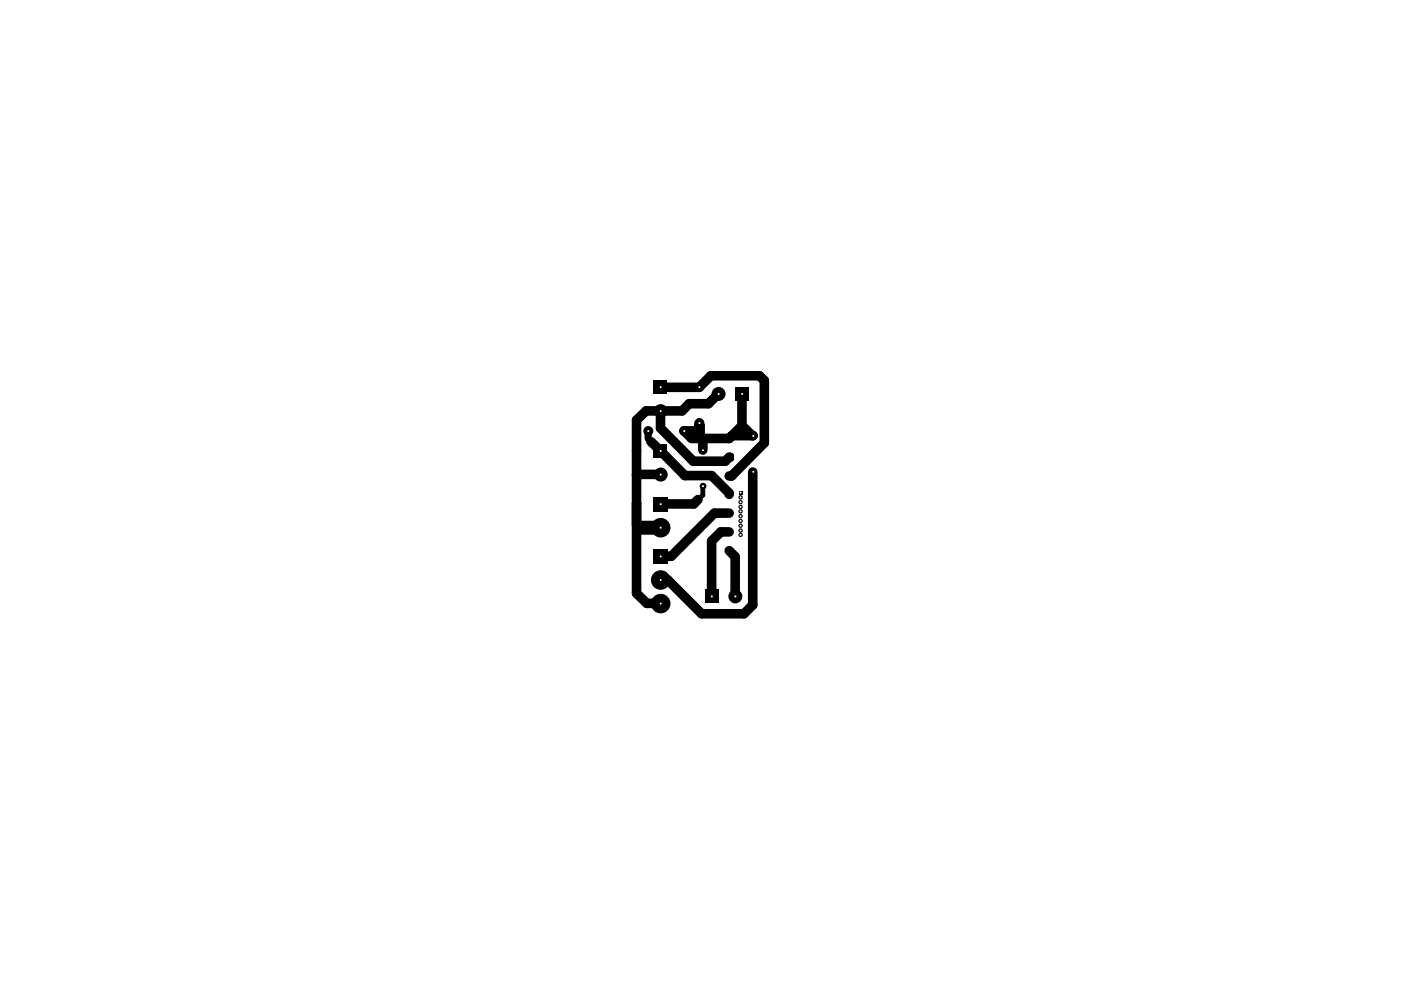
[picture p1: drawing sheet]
<svg xmlns="http://www.w3.org/2000/svg" width="297mm" height="210mm" viewBox="0 0 297 210" stroke-linecap="round" stroke-linejoin="round" font-family="sans-serif">
<g fill="none" stroke="#000" stroke-width="2">
<path d="M138 93.6l7.2 7.2h5.7l3.7 3.8v.2M140 87.1v3.7l7 7h6.8l.8-.9M140.2 82.1h8.1l2.4-2.4h10.3l1.1 1v13.2l-7 7h-.5M148.3 90.5v2.5M149 93v2.4M152.3 83.5l-2.1 2.1h-4.1l-1.5 1.5h-7.6l-2 2v36.7l2.2 2.1h2.8M155.2 92.4h4.5M157.3 90.3l-2.7 2.7h-8l-1.6-1.6h3.1l.2-.2M157.3 83.5v6.8M157.3 90.3l2.2 2.1M135 111.3l.6 .5M140 100.6l-5 .1"/>
<path d="M148 105.9l-.9 .9h-7.1M154.6 116.8l1.3 1.2v8.4M154.6 112.8h-1.8l-1.9 1.9v11.7M154.6 108.8h-3.1l-9.2 9.1h-2.3M159.6 100.1v28.2l-1.9 1.8h-8.9l-7.2-7.2h-1.6"/>
</g>
<path d="M137.4 91.4v1.6M140 122.9v.3" fill="none" stroke="#000" stroke-width="1.5"/>
<path d="M140 82l8.3 .1M149 103v2l-1 .9" fill="none" stroke="#000" stroke-width="1"/>
<g fill="#000">
<path d="M138.6 80.7h2.8v2.8h-2.8zM138.6 94.3h2.8v2.8h-2.8zM156 82.1h2.8v2.9h-2.8zM138.6 116.5h3v3h-3zM138.6 105.4h3v3h-3zM156.6 104h.8v.9h-.8zM149.6 125h2.8v2.9h-2.8z"/>
<circle cx="137.5" cy="91.4" r="1.06"/>
<circle cx="140" cy="95.6" r="1.02"/>
<circle cx="140.1" cy="87.2" r="1.48"/>
<circle cx="145.1" cy="91.4" r="1.06"/>
<circle cx="148.3" cy="89.7" r="1.06"/>
<circle cx="148.3" cy="82.1" r=".72"/>
<circle cx="149.1" cy="95.5" r=".72"/>
<circle cx="152.4" cy="83.5" r="1.48"/>
<circle cx="154.6" cy="96.9" r="1.02"/>
<circle cx="159.7" cy="92.4" r=".72"/>
<circle cx="140.1" cy="111.9" r="2.07"/>
<circle cx="140.1" cy="100.6" r="1.48"/>
<circle cx="149.1" cy="103.1" r=".72"/>
<circle cx="157" cy="107.5" r=".47"/>
<circle cx="157" cy="108.4" r=".47"/>
<circle cx="157" cy="112.5" r=".47"/>
<circle cx="157" cy="110.4" r=".47"/>
<circle cx="157" cy="106.5" r=".47"/>
<circle cx="157" cy="105.5" r=".47"/>
<circle cx="157" cy="109.4" r=".47"/>
<circle cx="157" cy="111.5" r=".47"/>
<circle cx="157" cy="113.4" r=".47"/>
<circle cx="159.7" cy="100" r=".72"/>
<circle cx="140.1" cy="123" r="2.07"/>
<circle cx="140.1" cy="128" r="2.07"/>
<circle cx="155.9" cy="126.4" r="1.48"/>
</g>
<path d="M135.6 111.9h4.5" fill="none" stroke="#000" stroke-width="3"/>
<g fill="none" stroke="#000" stroke-width=".21">
<path d="M147.2 90v1.4M147.2 90h.5l.6 .5M147.4 89.7h.1M147.4 89.7h.9v.8M147.6 89.3l-.2 .1v.4l-.2 .2M147.6 89.3l.3 .4M147.6 89.5l.1 .2M147.9 89h.1M147.9 89l.1-.2h.5l.6 .6v.4l.3 .3M147.9 89h.6M147.9 89l-.3 .3M147.9 89.2l.4 .3"/>
<path d="M148.5 89.2l-.2 .2M148.8 89.4l-.2 .3M148.9 89.7h.1M148.9 89.6l-.1 .1M149.4 90.1l-.6 .4h-.5M149.4 90.3h-.9l-.2 .2M149.4 90.1v2.9"/>
</g>
<g fill="#fff">
<path d="M148.2 81.9l.3 .2-.1 .2-.3-.2z"/>
<path d="M140 81.9l.3 .2-.1 .2-.3-.2z"/>
<path d="M140 87l.3 .2-.1 .2-.3-.2z"/>
<path d="M137.4 91.2l.3 .2-.1 .2-.4-.2z"/>
<path d="M145 91.2l.3 .2-.1 .2-.3-.2z"/>
<path d="M150.8 126.3l.3 .1-.1 .2-.3-.2z"/>
<path d="M140 117.8l.3 .2-.1 .2-.3-.2z"/>
<path d="M140 122.8l.3 .2-.1 .2-.3-.2z"/>
<path d="M155.8 126.3l.3 .1-.1 .2-.3-.2z"/>
<path d="M140 127.8l.3 .2-.1 .2-.3-.2z"/>
<path d="M156.9 105.3l.3 .2-.1 .1-.3-.1z"/>
<path d="M156.9 106.3l.3 .2-.1 .2-.3-.2z"/>
<path d="M156.9 107.3l.3 .2-.1 .2-.3-.2z"/>
<path d="M156.9 108.2l.3 .2-.1 .2-.3-.2z"/>
<path d="M156.9 109.2l.3 .2-.1 .2-.3-.2z"/>
<path d="M159.6 99.8l.3 .2-.1 .2-.3-.2z"/>
<path d="M156.9 104.2l.3 .2-.1 .2-.3-.2z"/>
<path d="M149 102.9l.3 .2-.1 .2-.4-.2z"/>
<path d="M140 100.4l.3 .2-.1 .2-.3-.2z"/>
<path d="M140 95.4l.3 .2-.1 .2-.3-.2z"/>
<path d="M149 95.3l.3 .2-.1 .1-.4-.1z"/>
<path d="M148.2 89.5l.3 .2-.1 .2-.3-.2z"/>
<path d="M157.3 83.3l.3 .2-.1 .2-.4-.2z"/>
<path d="M152.3 83.3l.3 .2-.1 .2-.4-.2z"/>
<path d="M159.6 92.2l.3 .2-.1 .2-.3-.2z"/>
<path d="M140 106.7l.3 .2-.1 .2-.3-.2z"/>
<path d="M156.9 113.2l.3 .2-.1 .2-.3-.2z"/>
<path d="M156.9 110.3l.3 .1-.1 .2-.3-.2z"/>
<path d="M156.9 111.3l.3 .2-.1 .2-.3-.2z"/>
<path d="M156.9 112.3l.3 .2-.1 .2-.3-.2z"/>
<path d="M140 111.7l.3 .2-.1 .2-.3-.2z"/>
</g>
</svg>
